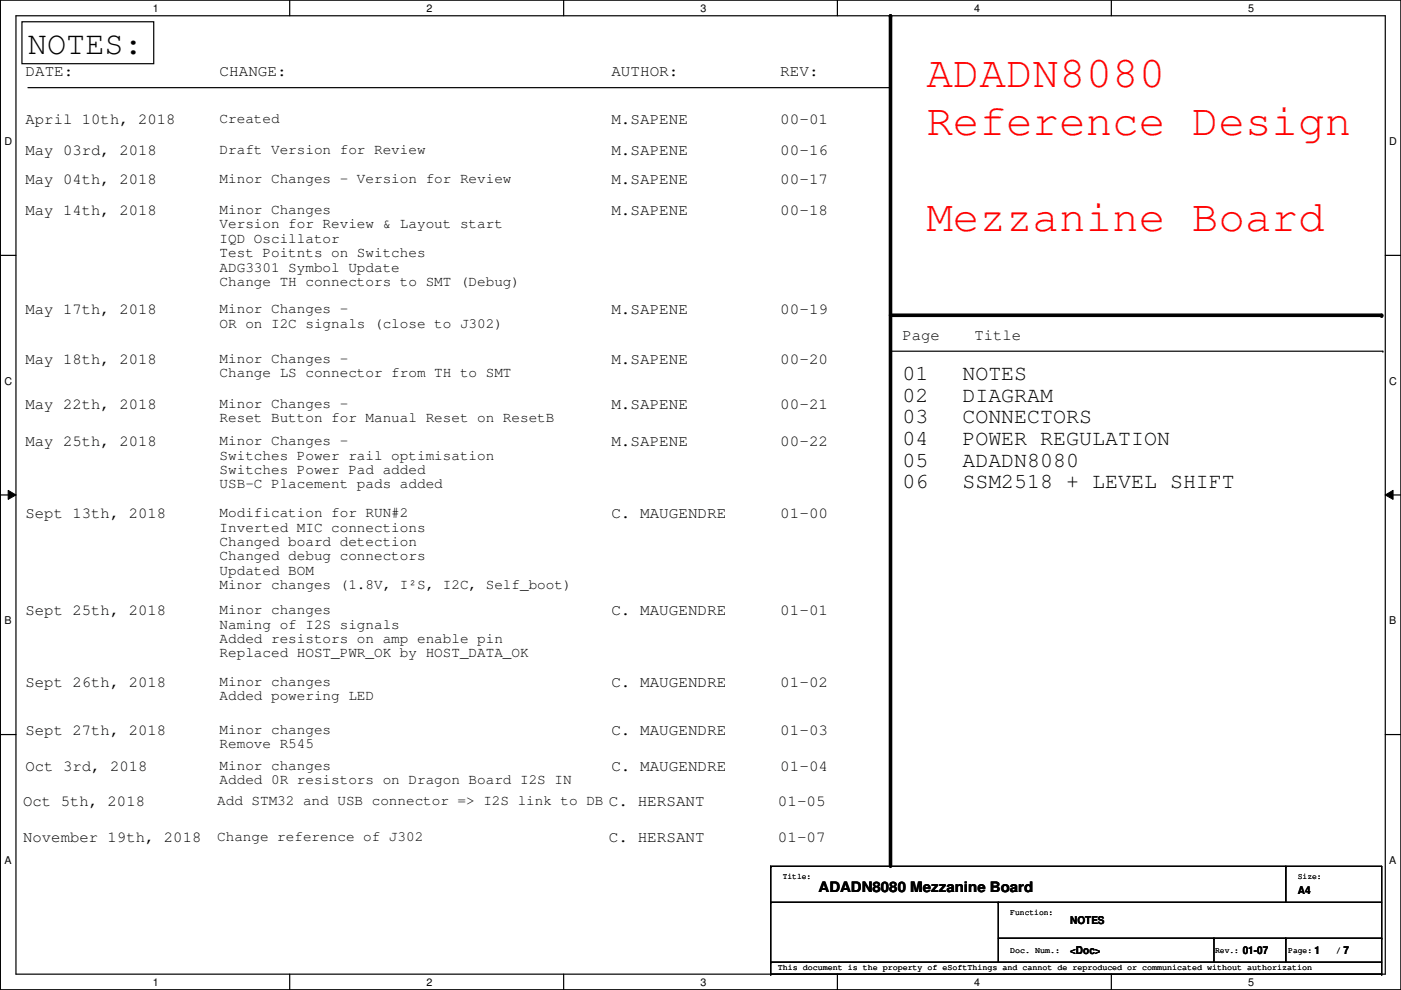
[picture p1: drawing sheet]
<svg xmlns="http://www.w3.org/2000/svg" width="297mm" height="210mm" viewBox="0 0 297 210" stroke-linecap="round" stroke-linejoin="round" font-family="sans-serif">
<defs><g id="words">
<g font-size="9.4" fill="#f00">
<text x="196.4" y="18.5">ADADN8080</text>
<text x="196.4" y="28.7">Reference Design</text>
<text x="196.4" y="49">Mezzanine Board</text>
</g>
<text font-size="6.9" x="5.9" y="11.4">NOTES:</text>
<g font-size="4.6">
<text x="191.3" y="80.6">01</text>
<text x="204" y="80.6">NOTES</text>
<text x="191.3" y="85.2">02</text>
<text x="191.3" y="89.8">03</text>
<text x="204" y="85.2">DIAGRAM</text>
<text x="204" y="89.8">CONNECTORS</text>
<text x="191.3" y="94.4">04</text>
<text x="204" y="94.4">POWER REGULATION</text>
<text x="191.3" y="98.9">05</text>
<text x="204" y="98.9">ADADN8080</text>
<text x="191.3" y="103.5">06</text>
<text x="204" y="103.5">SSM2518 + LEVEL SHIFT</text>
</g>
<g font-size="3.3">
<text x="5.4" y="16.1">DATE:</text>
<text x="46.6" y="16.1">CHANGE:</text>
<text x="129.6" y="16.1">AUTHOR:</text>
<text x="165.4" y="16.1">REV:</text>
<text x="5.4" y="26.3">April 10th, 2018</text>
<text x="129.6" y="26.3">M.SAPENE</text>
<text x="165.4" y="26.3">00-01</text>
<text x="5.4" y="32.9">May 03rd, 2018</text>
<text x="129.6" y="32.9">M.SAPENE</text>
<text x="165.4" y="32.9">00-16</text>
<text x="5.4" y="39">May 04th, 2018</text>
<text x="129.6" y="39">M.SAPENE</text>
<text x="165.4" y="39">00-17</text>
<text x="5.4" y="45.6">May 14th, 2018</text>
<text x="129.6" y="45.6">M.SAPENE</text>
<text x="165.4" y="45.6">00-18</text>
<text x="5.4" y="66.7">May 17th, 2018</text>
<text x="129.6" y="66.7">M.SAPENE</text>
<text x="165.4" y="66.7">00-19</text>
<text x="5.4" y="77.1">May 18th, 2018</text>
<text x="129.6" y="77.1">M.SAPENE</text>
<text x="165.4" y="77.1">00-20</text>
<text x="191.3" y="72">Page</text>
<text x="206.6" y="72">Title</text>
<text x="5.4" y="86.7">May 22th, 2018</text>
<text x="129.6" y="86.7">M.SAPENE</text>
<text x="165.4" y="86.7">00-21</text>
<text x="5.4" y="94.6">May 25th, 2018</text>
<text x="129.6" y="94.6">M.SAPENE</text>
<text x="165.4" y="94.6">00-22</text>
<text x="5.4" y="109.9">Sept 13th, 2018</text>
<text x="129.6" y="109.9">C. MAUGENDRE</text>
<text x="165.4" y="109.9">01-00</text>
<text x="5.4" y="130.4">Sept 25th, 2018</text>
<text x="129.6" y="130.4">C. MAUGENDRE</text>
<text x="165.4" y="130.4">01-01</text>
<text x="5.4" y="145.7">Sept 26th, 2018</text>
<text x="129.6" y="145.7">C. MAUGENDRE</text>
<text x="165.4" y="145.7">01-02</text>
<text x="5.4" y="155.8">Sept 27th, 2018</text>
<text x="129.6" y="155.8">C. MAUGENDRE</text>
<text x="165.4" y="155.8">01-03</text>
<text x="5.4" y="163.4">Oct 3rd, 2018</text>
<text x="129.6" y="163.4">C. MAUGENDRE</text>
<text x="165.4" y="163.4">01-04</text>
<text x="4.9" y="170.8">Oct 5th, 2018</text>
<text x="164.9" y="170.8">01-05</text>
<text x="4.9" y="178.4">November 19th, 2018</text>
<text x="129.1" y="178.4">C. HERSANT</text>
<text x="164.9" y="178.4">01-07</text>
</g>
<g font-size="3">
<text x="46.6" y="26.1">Created</text>
<text x="46.6" y="32.7">Draft Version for Review</text>
<text x="46.6" y="38.8">Minor Changes - Version for Review</text>
<text x="46.6" y="45.4">Minor Changes</text>
<text x="46.6" y="48.4">Version for Review &amp; Layout start</text>
<text x="46.6" y="51.5">IQD Oscillator</text>
<text x="46.6" y="54.5">Test Poitnts on Switches</text>
<text x="46.6" y="57.6">ADG3301 Symbol Update</text>
<text x="46.6" y="60.6">Change TH connectors to SMT (Debug)</text>
<text x="46.6" y="66.5">Minor Changes -</text>
<text x="46.6" y="69.5">OR on I2C signals (close to J302)</text>
<text x="46.6" y="76.9">Minor Changes -</text>
<text x="46.6" y="79.9">Change LS connector from TH to SMT</text>
<text x="46.6" y="86.5">Minor Changes -</text>
<text x="46.6" y="89.6">Reset Button for Manual Reset on ResetB</text>
<text x="46.6" y="94.4">Minor Changes -</text>
<text x="46.6" y="97.5">Switches Power rail optimisation</text>
<text x="46.6" y="100.5">Switches Power Pad added</text>
<text x="46.6" y="103.5">USB-C Placement pads added</text>
<text x="46.6" y="109.6">Modification for RUN#2</text>
<text x="46.6" y="112.7">Inverted MIC connections</text>
<text x="46.6" y="115.7">Changed board detection</text>
<text x="46.6" y="118.8">Changed debug connectors</text>
<text x="46.6" y="121.8">Updated BOM</text>
<text x="46.6" y="124.9">Minor changes (1.8V, I²S, I2C, Self_boot)</text>
<text x="46.6" y="130.2">Minor changes</text>
<text x="46.6" y="133.3">Naming of I2S signals</text>
<text x="46.6" y="136.3">Added resistors on amp enable pin</text>
<text x="46.6" y="139.4">Replaced HOST_PWR_OK by HOST_DATA_OK</text>
<text x="46.6" y="145.5">Minor changes</text>
<text x="46.6" y="148.5">Added powering LED</text>
<text x="46.6" y="155.6">Minor changes</text>
<text x="46.6" y="158.7">Remove R545</text>
<text x="46.6" y="163.2">Minor changes</text>
<text x="46.6" y="166.3">Added 0R resistors on Dragon Board I2S IN</text>
<text x="46.1" y="170.6">Add STM32 and USB connector =&gt; I2S link to DB C. HERSANT</text>
<text x="46.1" y="178.2">Change reference of J302</text>
<text x="173.6" y="189.1">ADADN8080 Mezzanine Board</text>
</g>
<g font-size="2.3">
<text x="32.4" y="2.5">1</text>
<text x="90.4" y="2.5">2</text>
<text x="148.5" y="2.5">3</text>
<text x="206.5" y="2.5">4</text>
<text x="264.6" y="2.5">5</text>
<text x=".9" y="30.8">D</text>
<text x="294.6" y="30.8">D</text>
<text x=".9" y="81.6">C</text>
<text x="294.6" y="81.6">C</text>
<text x=".9" y="132.4">B</text>
<text x="294.6" y="132.4">B</text>
<text x=".9" y="183.2">A</text>
<text x="294.6" y="183.2">A</text>
<text x="275.2" y="189.6">A4</text>
<text x="226.9" y="196">NOTES</text>
<text x="226.9" y="202.3">&lt;Doc&gt;</text>
<text x="263.5" y="202.3">01-07</text>
<text x="278.7" y="202.3">1</text>
<text x="284.8" y="202.3">7</text>
<text x="32.4" y="209">1</text>
<text x="90.4" y="209">2</text>
<text x="148.5" y="209">3</text>
<text x="206.5" y="209">4</text>
<text x="264.6" y="209">5</text>
</g>
<g font-size="1.8">
<text x="165.9" y="186.4">Title:</text>
<text x="275.2" y="186.4">Size:</text>
<text x="214.2" y="194">Function:</text>
<text x="214.2" y="202.1">Doc. Num.:</text>
<text x="257.6" y="202.1">Rev.:</text>
<text x="273.1" y="202.1">Page:</text>
<text x="283.3" y="202.1">/</text>
<text x="164.9" y="205.7">This document is the property of eSoftThings and cannot de reproduced or communicated without authorization</text>
</g>
</g></defs>
<path d="M.1 0h296.9v209.8h-296.9zM3.4 3.3h290.3v203.2h-290.3z" fill="none" stroke="#000" stroke-width=".25"/>
<g fill="#fff">
<path d="M32.4 .4h1.2v2.6h-1.2z"/>
<path d="M32.4 206.9h1.2v2.6h-1.2z"/>
</g>
<path d="M61.4 0v3.3M61.4 206.5v3.3" fill="none" stroke="#000" stroke-width=".25"/>
<g fill="#fff">
<path d="M90.4 .4h1.2v2.6h-1.2z"/>
<path d="M90.4 206.9h1.2v2.6h-1.2z"/>
</g>
<path d="M119.5 0v3.3M119.5 206.5v3.3" fill="none" stroke="#000" stroke-width=".25"/>
<g fill="#fff">
<path d="M148.5 .4h1.2v2.6h-1.2z"/>
<path d="M148.5 206.9h1.2v2.6h-1.2z"/>
</g>
<path d="M177.5 0v3.3M177.5 206.5v3.3" fill="none" stroke="#000" stroke-width=".25"/>
<g fill="#fff">
<path d="M206.5 .4h1.3v2.6h-1.3z"/>
<path d="M206.5 206.9h1.3v2.6h-1.3z"/>
</g>
<path d="M235.6 0v3.3M235.6 206.5v3.3" fill="none" stroke="#000" stroke-width=".25"/>
<g fill="#fff">
<path d="M264.6 .4h1.2v2.6h-1.2z"/>
<path d="M264.6 206.9h1.2v2.6h-1.2z"/>
<path d="M.9 28.7h1.6v2.6h-1.6z"/>
<path d="M294.6 28.7h1.6v2.6h-1.6z"/>
<path d="M.9 79.5h1.6v2.6h-1.6z"/>
<path d="M294.6 79.5h1.6v2.6h-1.6z"/>
</g>
<path d="M.1 54.1h3.3M293.7 54.1h3.3" fill="none" stroke="#000" stroke-width=".25"/>
<g fill="#fff">
<path d="M.9 130.3h1.5v2.6h-1.5z"/>
<path d="M294.6 130.3h1.4v2.6h-1.4z"/>
</g>
<path d="M.1 104.9h3.3M293.7 104.9h3.3" fill="none" stroke="#000" stroke-width=".25"/>
<path d="M1.7 104l1.7 .9-1.7 1zM293.7 104.9l1.7-.9v1.9z" fill="#000"/>
<path d="M1.7 104l1.7 .9-1.7 1zM293.7 104.9l1.7-.9v1.9z" fill="none" stroke="#000" stroke-width=".21"/>
<g fill="#fff">
<path d="M.9 181.1h1.5v2.6h-1.5z"/>
<path d="M294.6 181.1h1.4v2.6h-1.4z"/>
</g>
<g fill="none" stroke="#000" stroke-width=".25">
<path d="M4.7 4.6h27.9v8.9h-27.9zM5.9 18.6h182.9M188.8 18.6h.1M188.8 74.5h104.4M293.2 74.5h.1M.1 155.7h3.3M293.7 155.7h3.3M163.4 191.3h.1M163.4 183.7h.1M163.4 191.3h129.5M163.4 183.7h129.5v22.8M163.4 183.7v22.8"/>
<path d="M211.7 191.3h.1M211.7 191.3v12.7M211.7 198.9h81.2M257.4 198.9h.1M257.4 198.9v5.1M272.6 198.9h.1M272.6 183.7h.1M272.6 183.7v7.6M272.6 198.9v5.1M292.9 198.9h.1M163.4 204h.1M163.4 206.5h.1"/>
<path d="M163.4 204h129.5M163.4 206.5h129.5M292.9 206.5h.1"/>
</g>
<path d="M188.8 3.3v180.4M188.8 66.8h104.1" fill="none" stroke="#000" stroke-width=".76"/>
<g fill="#000">
<circle cx="188.8" cy="3.3" r=".38"/>
<circle cx="292.9" cy="66.8" r=".38"/>
</g>
<use href="#words"/>
</svg>
